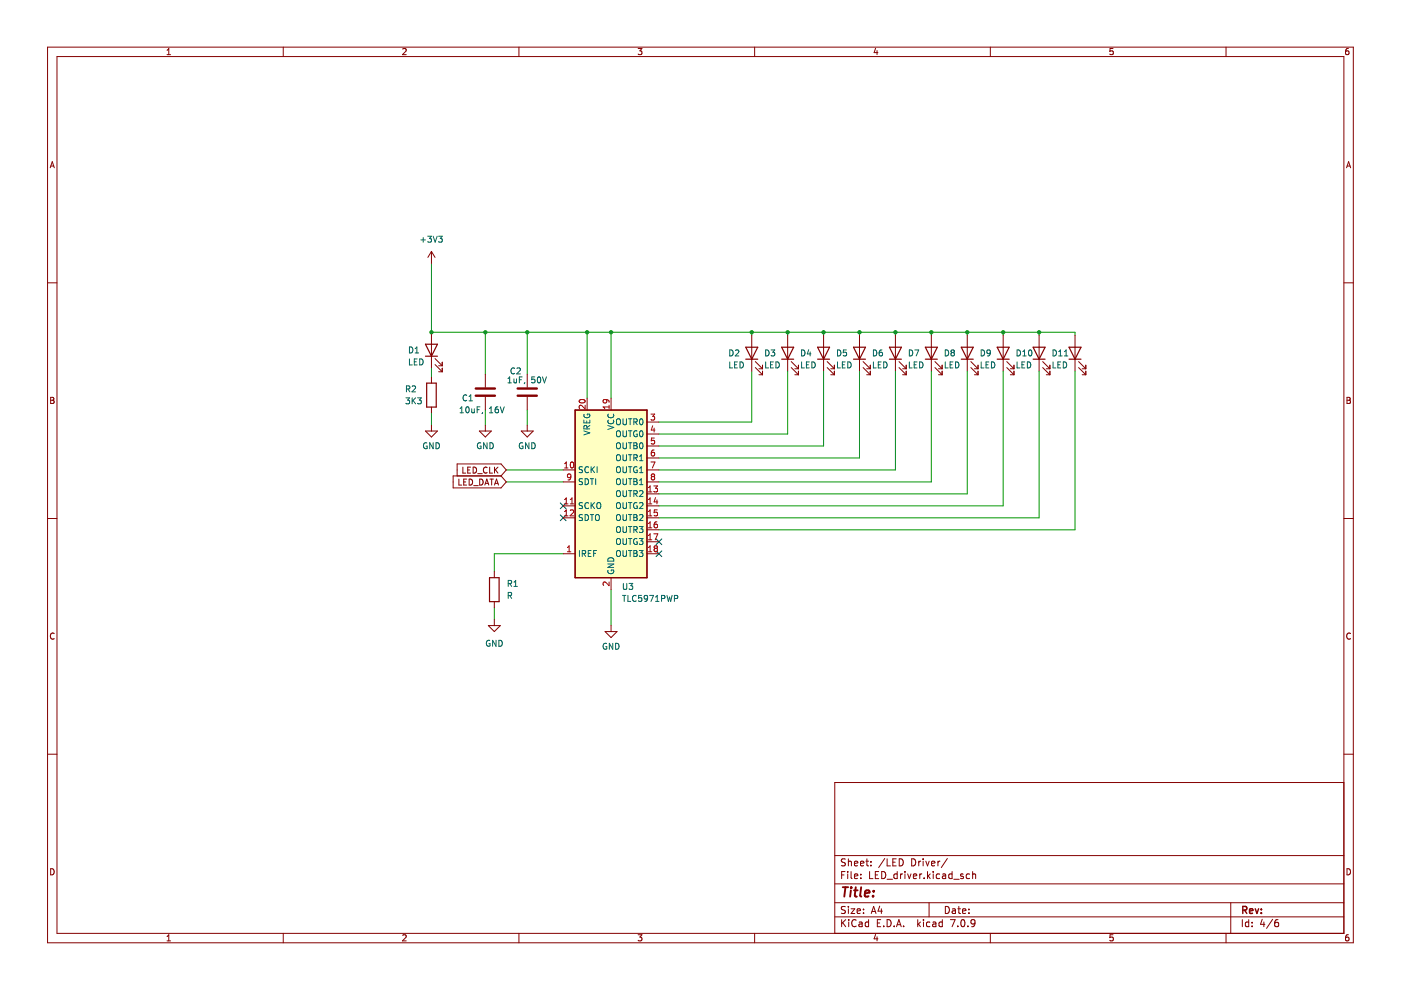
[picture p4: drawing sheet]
<svg xmlns="http://www.w3.org/2000/svg" width="297mm" height="210mm" viewBox="0 0 297 210" stroke-linecap="round" stroke-linejoin="round" font-family="sans-serif">
<g fill="none" stroke="#840000" stroke-width=".21">
<path d="M10.1 10h276.8v189.9h-276.8zM12.1 12h272.8v185.9h-272.8zM35.4 11.6h.8M35.4 10.7l.4-.4v1.3M60.1 10v2M85.4 10.4l.5-.1 .2 .4-.8 .9h.8M110 10v2M135.3 10.3h.8l-.4 .5 .3 .1v.6l-.1 .1-.6-.1M160 10v2M185.6 10.2l-.3 1h.8M185.9 10.7v.9M210 10v2"/>
<path d="M236 10.3h-.6l-.1 .6 .6-.1 .1 .7-.2 .1-.5-.1M259.9 10v2M285.9 10.3h-.4l-.2 .3v.7l.2 .3 .5-.1-.1-.7h-.4l-.2 .2M10.6 35.6l.5-1.3 .4 1.3M10.8 35.2h.6M285.5 35.6l.4-1.3 .5 1.3M285.6 35.2h.6M10.1 60h2M284.9 60h2M10.7 84.2h.5l.2 .3-.2 .4 .2 .1 .1 .3-.3 .2h-.5zM10.7 84.9h.5M285.6 84.2h.4l.3 .3-.3 .4 .3 .1v.3l-.2 .2h-.5z"/>
<path d="M285.6 84.9h.4M10.1 109.9h2M284.9 109.9h2M11.5 134.3a.58 .58 0 0 0-.8 .6 .58 .58 0 0 0 .8 .5M286.3 134.3a.58 .58 0 0 0-.8 .6 .58 .58 0 0 0 .8 .5M10.1 159.9h2M284.9 159.9h2M284.9 165.9h-107.9v32M10.7 184.2a.66 .66 0 0 1 .8 .6 .66 .66 0 0 1-.8 .7zM35.4 198.6l.4-.4v1.3M35.4 199.5h.8M60.1 197.9v2"/>
<path d="M85.4 198.3l.5-.1 .2 .4-.8 .9h.8M110 197.9v2M135.3 198.2h.8l-.4 .5 .3 .1v.6l-.1 .1-.6-.1M160 197.9v2M177 194.4h107.9M177 191.4h107.9M177 187.4h107.9M177 181.4h107.9M178.4 195v1.5M178.4 185.5h.5M178.7 195.6l.6 .9M179.2 184.8h-.8v1.5"/>
<path d="M179.2 192.3l-.5-.1-.3 .1v.5l.7 .2 .1 .4-.3 .3-.5-.1M179.2 182.2l-.5-.1-.3 .1v.5l.7 .2 .1 .4-.3 .3-.5-.1M179.3 195l-.9 .8M179.7 184.8v.1M179.7 185.3v1M179.9 182.1v1.5M179.9 192.2v.1M179.9 192.7v1M179.9 182.7l.2-.1 .3 .1 .1 .9M179.9 195v.1M179.9 195.5v1M180.4 192.7h.8l-.8 1h.8"/>
<path d="M180.4 184.8v1.3l.3 .2M181.2 185.8l.7-.2-.1-.2-.4-.1-.2 .2v.7h.6M181.2 183.1l.7-.2-.1-.2-.4-.1-.2 .2v.7h.6M181.5 195.1a.71 .71 0 0 0-1 .5 .71 .71 0 0 0 .7 .9l.3-.2M181.7 193.2l.7-.2v-.2l-.5-.1-.2 .2 .1 .7h.6M182.2 195.6h.5l.1 .9M182.4 183.1l.8-.2-.1-.2-.4-.1-.3 .2 .1 .7h.6M182.5 186.1v.2M182.5 185.4v.1M182.8 195.8l-.5 .1-.2 .2 .2 .4 .5-.1M183.1 193.5v.2M183.1 192.8v.1"/>
<path d="M183.6 182.6h.6M183.8 182.1v1.3l.4 .2M184.2 195.6l-.5-.1-.3 .3 .2 .6h.6M184.2 195v1.5M184.4 184.8v1.5h.7M184.7 183.4v.2M184.7 182.7v.1M184.7 193.7l.5-1.5 .5 1.5M184.9 193.3h.7M185.6 185.5h.5M185.6 198.1l-.3 1h.8M185.9 198.6v.9"/>
<path d="M186 195.7h.5M186.3 184.8h-.7v1.5h.7M186.5 192.1l-.3 1.1h.9M186.7 195h-.7v1.5h.7M186.9 192.7v1M186.9 184.8a.76 .76 0 0 1 .9 .7 .76 .76 0 0 1-.9 .8zM187.4 196.3v.2M187.6 182l-1.3 1.9M188.1 195a.76 .76 0 0 1 .8 .7 .76 .76 0 0 1-.8 .8zM188.1 182.1v1.5h.7M188.1 186.4h1.1M189.3 182.8h.5"/>
<path d="M189.6 196.3v.2M190 182.1h-.7v1.5h.7M190.1 196.5l.5-1.5 .5 1.5M190.2 196.1h.7M190.2 185.4l-.4-.1-.3 .3 .2 .6h.5M190.2 184.8v1.5M190.7 182.1a.76 .76 0 0 1 .8 .7 .76 .76 0 0 1-.8 .8zM190.9 185.3v1M191.4 185.3l-.5 .3M191.6 196.3v.2M191.9 184.8v.1M191.9 185.3v1"/>
<path d="M192.4 185.3l.4 1 .4-1M193.3 182.1a.76 .76 0 0 1 .9 .7 .76 .76 0 0 1-.9 .8zM193.7 185.8l.7-.2-.1-.2-.4-.1-.2 .2v.7h.6M194.6 195v1.5M194.7 195.9l.5 .6M194.8 182.6v1M195 185.3v1M195.2 195.5l-.6 .6M195.2 182.6l-.4 .3M195.4 185.3l-.4 .3M195.7 182.1v.1M195.7 182.6v1"/>
<path d="M195.8 195v.1M195.8 195.5v1M195.9 186.1v.2M196.3 182.6l.3 1 .4-1M196.6 184.8v1.5M196.8 185.7l.4 .6M197 191.4v3M197.1 195.6l-.4-.1-.3 .3 .2 .6h.5M197.2 185.3l-.6 .6M197.5 183.1l.7-.2-.1-.2-.4-.1-.2 .2 .1 .7h.5M197.8 195.6h.6v.9M197.9 184.8v.1"/>
<path d="M197.9 185.3v1M198.4 195.8l-.5 .1-.2 .2 .2 .4 .5-.1M198.9 182.6v1M199.2 185.4l-.4-.1-.3 .3 .1 .6h.6M199.3 182.6l-.4 .3M199.8 195.6l-.4-.1-.3 .3 .1 .6h.6M199.8 195v1.5M199.9 185.4h.5l.1 .9M200.4 192.2a.76 .76 0 0 1 .9 .7 .76 .76 0 0 1-.9 .8zM200.5 185.6l-.5 .1-.2 .2 .2 .4 .5-.1M200.9 182l-1.3 1.9M201.5 195h1l-.6 1.5"/>
<path d="M201.9 184.8v1.5M201.9 185.4l-.5-.1-.3 .3 .2 .6h.6M201.9 192.8h.6l.1 .9M202.2 186.4h1.2M202.6 193l-.5 .1-.2 .2 .2 .4 .5-.1M203.1 192.7h.5M203.1 196.3v.2M203.3 192.2v1.3l.3 .2M203.9 195.1l.2-.1a.8 .8 0 0 1 .5 .7 .8 .8 0 0 1-.5 .8l-.4-.6zM204.1 193.2l.7-.2-.1-.2-.4-.1-.2 .2v.7h.6M204.2 185.4l-.3-.1-.3 .2 .1 .2 .5 .2v.3h-.6M205.2 196.3v.2"/>
<path d="M205.4 193.5v.2M205.4 192.8v.1M205.6 185.4l-.5-.1-.2 .3 .1 .6h.6M206.2 185.4l.2-.1 .4 .1 .1 .9M206.2 184.8v1.5M206.7 195.6l-.3 .3h-.3l-.2-.3v-.3l.2-.3 .5 .1 .1 .2a1 1 0 0 1-.4 1.2h-.3M210 197.9v2M236 198.2h-.6l-.1 .6 .6-.1 .1 .7-.2 .1-.5-.1M259.9 197.9v2M260.9 191.4v6.5M263.4 195v1.5M264.8 195.6l-.5-.1-.3 .3 .2 .6h.6"/>
<path d="M264.8 195v1.5M265.5 196.3v.2M265.5 195.6v.1M267.6 194.9l-.3 1.1h.9M268 195.5v1M269.8 194.9l-1.3 1.9M271 195l-.5 .1a1.01 1.01 0 0 0 0 1.4l.5-.2 .1-.5-.3-.2h-.4l-.1 .2M285.6 184.2a.66 .66 0 0 1 .7 .6 .66 .66 0 0 1-.7 .7zM285.9 198.2l-.4 .1-.2 .2v.7l.2 .3 .5-.1-.1-.7h-.4l-.2 .2"/>
</g>
<path d="M263.5 193l.7-.1 .2-.2-.1-.4-.8-.1v1.5M263.9 193l.5 .7M264.9 193.2l.7-.2v-.3h-.5l-.2 .2 .1 .7h.6M266.1 192.7l.4 1 .4-1M267.4 193.5v.2M267.4 192.7v.2" fill="none" stroke="#840000" stroke-width=".3"/>
<path d="M178.7 188.1h1.1M179.3 188.1l-.3 2M180.4 188.8l-.2 1.3M180.5 188.1v.2M181.1 188.8h.7M181.4 188.1l-.2 1.7 .1 .2 .4 .1M182.6 188.1l-.2 1.7 .2 .3M183.4 189.4l.9-.2v-.3h-.8l-.2 .9 .3 .3 .6-.1M185.1 189.9v.2M185.2 188.9v.2" fill="none" stroke="#840000" stroke-width=".4"/>
<path d="M121.9 86.9h15.3v35.6h-15.3z" fill-rule="evenodd" fill="#ffffc2"/>
<g fill="none" stroke="#840000" stroke-width=".25">
<path d="M90.2 75.5h2.5M90.2 73h2.5l-1.2 2.5zM158.1 76.2h2.6M158.1 73.6h2.6l-1.3 2.6zM165.7 76.2h2.6M165.7 73.6h2.6l-1.3 2.6zM173.3 76.2h2.6M173.3 73.6h2.6l-1.3 2.6zM181 76.2h2.5M181 73.6h2.5l-1.3 2.6zM188.6 76.2h2.5M188.6 73.6h2.5l-1.3 2.6z"/>
<path d="M196.2 76.2h2.5M196.2 73.6h2.5l-1.2 2.6zM203.8 76.2h2.5M203.8 73.6h2.5l-1.2 2.6zM211.4 76.2h2.6M211.4 73.6h2.6l-1.3 2.6zM219 76.2h2.6M219 73.6h2.6l-1.3 2.6zM226.7 76.2h2.5M226.7 73.6h2.5l-1.3 2.6zM90.5 81.2h2v5.1h-2zM121.9 86.9h15.3v35.6h-15.3z"/>
<path d="M103.8 122.5h2v5.1h-2z"/>
</g>
<path d="M118.8 106.6l1.2 1.3M118.8 109.2l1.2 1.2M120 106.6l-1.2 1.3M120 109.2l-1.2 1.2M139.1 116.8l1.2 1.2M139.1 114.3l1.2 1.2M140.3 116.8l-1.2 1.2M140.3 114.3l-1.2 1.2" fill="none" stroke="#000084" stroke-width=".21"/>
<g fill="none" stroke="#009600" stroke-width=".21">
<path d="M91.5 55.8v14.6h136.4v.7M91.5 78.1v1.9M102.9 70.4v8.9M111.8 70.4v8.9M124.5 70.4v14M129.6 70.4v14M159.4 78.7v10.8h-19.7M159.4 70.4v.7M167 78.7v13.3h-27.3M167 70.4v.7M174.6 78.7v15.9h-34.9M174.6 70.4v.7"/>
<path d="M182.2 70.4v.7M182.2 78.7v18.4h-42.5M189.8 70.4v.7M189.8 78.7v20.9h-50.1M197.5 78.7v23.5h-57.8M197.5 70.4v.7M205.1 70.4v.7M205.1 78.7v26h-65.4M212.7 70.4v.7M212.7 78.7v28.6h-73M220.3 78.7v31.1h-80.6M220.3 70.4v.7"/>
<path d="M227.9 78.7v33.6h-88.2M91.5 87.6v2.5M102.9 86.9v3.2M107.3 99.6h12.1M111.8 86.9v3.2M107.3 102.2h12.1M119.4 117.4h-14.6v3.8M104.8 128.8v2.6M129.6 125v7.6"/>
</g>
<g fill="none" stroke="#840000" stroke-width=".21">
<path d="M91.5 53.3v2.5M91.5 53.3l-.8 1.3M91.5 53.3l.7 1.3M91.5 70.4v7.7M91.5 80v1.2M92.2 77.3l1.6 1.5M92.2 76l1.6 1.6M93 78.8h.8M93 77.6h.8M93.8 76.8v.8M93.8 78.1v.7M102.9 79.3v2.8"/>
<path d="M111.8 79.3v2.8M159.4 71.1v7.6M160.1 77.9l1.6 1.6M160.1 76.7l1.6 1.5M160.9 79.5h.8M160.9 78.2h.8M161.7 77.4v.8M161.7 78.7v.8M167 71.1v7.6M167.8 77.9l1.5 1.6M167.8 76.7l1.5 1.5M168.5 79.5h.8"/>
<path d="M168.5 78.2h.8M169.3 77.4v.8M169.3 78.7v.8M174.6 71.1v7.6M175.4 77.9l1.5 1.6M175.4 76.7l1.5 1.5M176.1 79.5h.8M176.1 78.2h.8M176.9 77.4v.8M176.9 78.7v.8M182.2 71.1v7.6M183 77.9l1.5 1.6"/>
<path d="M183 76.7l1.5 1.5M183.8 79.5h.7M183.8 78.2h.7M184.5 77.4v.8M184.5 78.7v.8M189.8 71.1v7.6M190.6 77.9l1.5 1.6M190.6 76.7l1.5 1.5M191.4 79.5h.7M191.4 78.2h.7M192.1 77.4v.8M192.1 78.7v.8"/>
<path d="M197.5 71.1v7.6M198.2 77.9l1.5 1.6M198.2 76.7l1.5 1.5M199 79.5h.7M199 78.2h.7M199.7 77.4v.8M199.7 78.7v.8M205.1 71.1v7.6M205.8 77.9l1.6 1.6M205.8 76.7l1.6 1.5M206.6 79.5h.8M206.6 78.2h.8"/>
<path d="M207.4 77.4v.8M207.4 78.7v.8M212.7 71.1v7.6M213.5 77.9l1.5 1.6M213.5 76.7l1.5 1.5M214.2 79.5h.8M214.2 78.2h.8M215 77.4v.8M215 78.7v.8M220.3 71.1v7.6M221.1 77.9l1.5 1.6M221.1 76.7l1.5 1.5"/>
<path d="M221.8 79.5h.8M221.8 78.2h.8M222.6 77.4v.8M222.6 78.7v.8M227.9 71.1v7.6M228.7 77.9l1.5 1.6M228.7 76.7l1.5 1.5M229.4 79.5h.8M229.4 78.2h.8M230.2 77.4v.8M230.2 78.7v.8M90.2 91.4h2.5l-1.2 1.3z"/>
<path d="M91.5 86.3v1.3M91.5 90.1v1.3M98.1 99v1.3h.6M99.2 99.6h.4M99.8 99h-.6v1.3h.6M100.3 99a.64 .64 0 0 1 .7 .7 .64 .64 0 0 1-.7 .6zM101.6 91.4h2.6l-1.3 1.3zM102.9 84.2v2.7M102.9 90.1v1.3M103.3 99.2a.56 .56 0 0 0-.8 .5 .56 .56 0 0 0 .8 .5M103.8 99v1.3h.6M104.8 99v1.3"/>
<path d="M105 99.6l.6 .7M105.6 99l-.8 .8M110.5 91.4h2.6l-1.3 1.3zM111.8 84.2v2.7M111.8 90.1v1.3M119.4 99.6h2.5M124.5 84.4v2.5M129.6 84.4v2.5M137.2 99.6h2.5M137.2 89.5h2.5M137.2 92h2.5M137.2 94.6h2.5"/>
<path d="M137.2 97.1h2.5M96.1 100.9h10.1l1.1 1.3-1.1 1.2h-10.1zM96.9 100.9v-2.5h9.3l1.1 1.2-1.1 1.3M97.3 101.6v1.2h.6M98.3 102.2h.4M98.9 101.6h-.6v1.2h.6M99.5 101.6a.64 .64 0 0 1 .7 .6 .64 .64 0 0 1-.7 .6zM100.4 103h1M101.3 100.4h.9M101.7 101.6a.64 .64 0 0 1 .7 .6 .64 .64 0 0 1-.7 .6zM102.8 102.8l.4-1.2 .4 1.2M102.9 102.5h.6"/>
<path d="M103.9 101.6h.7M104.2 101.6v1.2M104.8 102.8l.5-1.2 .4 1.2M105 102.5h.6M119.4 102.2h2.5M119.4 107.3h2.5M119.4 109.8h2.5M119.4 117.4h2.5M137.2 102.2h2.5M137.2 104.7h2.5M137.2 107.3h2.5M137.2 109.8h2.5"/>
<path d="M137.2 112.3h2.5M137.2 114.9h2.5M137.2 117.4h2.5M103.5 132.6h2.6l-1.3 1.3zM104.8 121.2v1.3M104.8 127.6v1.2M104.8 131.4v1.2M128.3 133.9h2.5l-1.2 1.3zM129.6 122.5v2.5M129.6 132.6v1.3"/>
</g>
<g fill="none" stroke="#006464" stroke-width=".21">
<path d="M89.2 50.9h1M89.7 50.4v1M90.7 50.1h.8l-.4 .5 .3 .1v.5l-.2 .2-.5-.2M91.8 50.1l.5 1.3 .4-1.3M93 50.1h.8l-.4 .5 .3 .1v.5l-.2 .2-.5-.2M86.8 73.6a.64 .64 0 0 1 .7 .6 .64 .64 0 0 1-.7 .6zM86.8 76.1v1.3h.6M87.8 76.7h.5M88 74.8h.7M88 73.9l.4-.3v1.2M88.4 76.1h-.6v1.3h.6M89 76.1a.64 .64 0 0 1 .7 .6 .64 .64 0 0 1-.7 .7z"/>
<path d="M109.1 78.1a.56 .56 0 0 0-.8 .5 .56 .56 0 0 0 .8 .6M109.6 78.1l.5-.1 .2 .4-.8 .9h.8M110.7 79.9h-.6v1.3M113.4 79.9h-.6l-.1 .6h.6l.1 .6-.2 .1-.5-.1M115 79.9l.4 1.3 .5-1.3M154.7 74.2a.64 .64 0 0 1 .8 .6 .64 .64 0 0 1-.8 .7zM154.7 76.7v1.3h.6M155.7 77.3h.5M155.9 74.3l.5-.1 .3 .4-.8 .9h.8M156.4 76.7h-.7v1.3h.7M156.9 76.7a.64 .64 0 0 1 .7 .7 .64 .64 0 0 1-.7 .6zM162.3 74.2a.64 .64 0 0 1 .8 .6 .64 .64 0 0 1-.8 .7z"/>
<path d="M162.3 76.7v1.3h.6M163.4 77.3h.4M163.5 74.2h.8l-.5 .5 .4 .1v.5l-.2 .2-.5-.2M164 76.7h-.6v1.3h.6M164.5 76.7a.64 .64 0 0 1 .7 .7 .64 .64 0 0 1-.7 .6zM170 74.2a.64 .64 0 0 1 .7 .6 .64 .64 0 0 1-.7 .7zM170 76.7v1.3h.6M171 77.3h.4M171.5 74.1l-.3 .9h.7M171.6 76.7h-.6v1.3h.6M171.8 74.6v.9M172.1 76.7a.64 .64 0 0 1 .8 .7 .64 .64 0 0 1-.8 .6z"/>
<path d="M177.6 74.2a.64 .64 0 0 1 .7 .6 .64 .64 0 0 1-.7 .7zM177.6 76.7v1.3h.6M178.6 77.3h.4M179.2 76.7h-.6v1.3h.6M179.4 74.2h-.6v.6l.6-.1v.6l-.1 .2-.5-.2M179.7 76.7a.64 .64 0 0 1 .8 .7 .64 .64 0 0 1-.8 .6zM185.2 74.2a.64 .64 0 0 1 .7 .6 .64 .64 0 0 1-.7 .7zM185.2 76.7v1.3h.6M186.2 77.3h.4M186.8 76.7h-.6v1.3h.6M187 74.2l-.4 .1-.1 .2-.1 .7 .2 .3 .5-.2-.1-.6h-.4l-.2 .2M187.4 76.7a.64 .64 0 0 1 .7 .7 .64 .64 0 0 1-.7 .6z"/>
<path d="M192.8 74.2a.64 .64 0 0 1 .7 .6 .64 .64 0 0 1-.7 .7zM192.8 76.7v1.3h.6M193.8 77.3h.4M193.9 74.2h.9l-.6 1.3M194.4 76.7h-.6v1.3h.6M195 76.7a.64 .64 0 0 1 .7 .7 .64 .64 0 0 1-.7 .6zM200.4 74.2a.64 .64 0 0 1 .7 .6 .64 .64 0 0 1-.7 .7zM200.4 76.7v1.3h.6M201.4 77.3h.5M201.9 74.7l-.3-.2 .3-.3h.2l.2 .2-.2 .3M201.9 74.7l-.3 .3 .1 .3 .2 .2 .3-.1 .1-.2v-.2l-.2-.3M201.9 74.7h.2"/>
<path d="M202 76.7h-.6v1.3h.6M202.6 76.7a.64 .64 0 0 1 .7 .7 .64 .64 0 0 1-.7 .6zM208 74.2a.64 .64 0 0 1 .8 .6 .64 .64 0 0 1-.8 .7zM208 76.7v1.3h.6M209.1 77.3h.4M209.7 76.7h-.6v1.3h.6M210 74.7l-.3 .3-.3-.1-.1-.6 .4-.1 .3 .2-.1 .8-.2 .2-.3 .1M210.2 76.7a.64 .64 0 0 1 .7 .7 .64 .64 0 0 1-.7 .6zM215.6 74.2a.64 .64 0 0 1 .8 .6 .64 .64 0 0 1-.8 .7zM215.6 76.7v1.3h.6M216.7 77.3h.4M216.9 75.5h.7"/>
<path d="M216.9 74.6l.3-.4v1.3M217.3 76.7h-.6v1.3h.6M217.8 76.7a.64 .64 0 0 1 .8 .7 .64 .64 0 0 1-.8 .6zM218.2 74.3l.2-.1a.68 .68 0 0 1 .4 .6 .68 .68 0 0 1-.4 .7l-.3-.5zM223.3 74.2a.64 .64 0 0 1 .7 .6 .64 .64 0 0 1-.7 .7zM223.3 76.7v1.3h.6M224.3 77.3h.4M224.5 75.5h.7M224.5 74.6l.3-.4v1.3M224.9 76.7h-.6v1.3h.6M225.4 76.7a.64 .64 0 0 1 .8 .7 .64 .64 0 0 1-.8 .6zM225.7 75.5h.7"/>
<path d="M225.7 74.6l.3-.4v1.3M86.1 84.4h.7l-.4 .4 .4 .2v.5l-.2 .1-.5-.1M86.2 82.5l.6-.1v-.5l-.6-.1v1.3M86.5 82.5l.4 .6M87.4 84.4v1.2M87.4 81.9l.5-.1 .2 .4-.8 .9h.8M87.6 84.9l.5 .7M88.1 84.4l-.7 .7M88.5 84.4h.8l-.4 .4 .4 .2v.5l-.2 .1-.6-.1M90.5 93.9a.58 .58 0 0 0-.7 .6 .58 .58 0 0 0 .8 .5v-.4h-.3M91.8 93.9v1.2l-.7-1.2v1.2M92.4 93.9a.64 .64 0 0 1 .8 .6 .64 .64 0 0 1-.8 .6z"/>
<path d="M97.5 87.5h.8M97.5 86.6l.4-.3v1.2M98.9 86.4l.2-.1a.68 .68 0 0 1 .4 .6 .68 .68 0 0 1-.4 .6l-.4-.5zM99 83.8a.56 .56 0 0 0-.8 .6 .56 .56 0 0 0 .8 .5M99.4 85h.8M99.4 84.1l.4-.4v1.3M100 86.7l.1 .8 .5-.1M100.6 86.7v.8M101.2 86.9h.4M101.8 86.3h-.6v1.2M101.9 93.9a.58 .58 0 0 0-.7 .6 .58 .58 0 0 0 .8 .5v-.4h-.2M102.3 87.5l-.1 .2"/>
<path d="M103.3 93.9v1.2l-.8-1.2v1.2M103.8 87.5h.7M103.8 86.6l.3-.3v1.2M103.9 93.9a.64 .64 0 0 1 .7 .6 .64 .64 0 0 1-.7 .6zM105.6 86.3h-.4l-.2 .3v.7l.2 .2 .4-.1v-.6l-.4-.1-.2 .3M106.1 86.3l.4 1.2 .4-1.2M107.7 80.3l.4-.4v1.3M107.7 81.2h.7M109 80.3v.8h.5M109.5 80.3v.9M110.1 80.5h.4M110.8 93.9a.58 .58 0 0 0-.7 .6 .58 .58 0 0 0 .8 .5v-.4h-.3"/>
<path d="M111.3 81.1l-.2 .3M112.1 93.9v1.2l-.7-1.2v1.2M112.8 93.9a.64 .64 0 0 1 .7 .6 .64 .64 0 0 1-.7 .6zM114 80l.2-.1a.68 .68 0 0 1 .5 .6 .68 .68 0 0 1-.5 .7l-.3-.5zM123.5 99l-.7 .1v.3l.6 .3 .1 .3-.2 .2h-.5M123.8 91.4l1.3 .4-1.3 .4M123.8 89.1v.6h1.3v-.6M123.8 87.9a.58 .58 0 0 0 .6 .7 .58 .58 0 0 0 .5-.8h-.4v.2M124.4 89.2v.5M124.5 90.9l-.1-.6h-.5l-.1 .6h1.3M124.8 99.1a.56 .56 0 0 0-.8 .5 .56 .56 0 0 0 .8 .5M125.1 90.2l-.6 .4"/>
<path d="M125.3 98.9v1.3M125.5 99.5l.6 .7M126.1 98.9l-.8 .8M126.6 98.9v1.3M128.9 90.2l1.2 .4-1.2 .5M129 89.1a.56 .56 0 0 0 .5 .8 .56 .56 0 0 0 .5-.8M129 87.8a.56 .56 0 0 0 .5 .8 .56 .56 0 0 0 .5-.8M130.8 89l.2-.2a.43 .43 0 0 1 .5 .4v.4a.42 .42 0 0 1-.4 .5 .42 .42 0 0 1-.4-.5zM130.8 94.1l.2-.2a.43 .43 0 0 1 .5 .4v.4a.42 .42 0 0 1-.4 .5 .42 .42 0 0 1-.4-.5zM130.8 91.5l.2-.2a.43 .43 0 0 1 .5 .5v.4a.42 .42 0 0 1-.4 .4 .42 .42 0 0 1-.4-.4zM130.9 99l.1-.1a.43 .43 0 0 1 .5 .5v.4a.42 .42 0 0 1-.4 .4 .42 .42 0 0 1-.4-.4zM130.9 96.5l.1-.1a.43 .43 0 0 1 .5 .4v.5a.42 .42 0 0 1-.4 .4 .42 .42 0 0 1-.4-.4z"/>
<path d="M132.1 93.9v1l.2 .2h.4l.1-.2v-1M132.1 96.4v1l.2 .3 .4-.1 .1-.2v-1M132.1 98.9v1.1l.2 .2h.4l.1-.2v-1.1M132.1 88.8v1l.2 .3 .4-.1 .1-.2v-1M132.1 91.3v1.1l.2 .2 .4-.1 .1-.1v-1.1M133.2 93.9h.8M133.2 98.9h.8M133.2 88.8h.8M133.2 91.3h.8M133.2 96.4h.8M133.6 88.8v1.3M133.6 91.3v1.3"/>
<path d="M133.6 93.9v1.2M133.6 96.4v1.3M133.6 98.9v1.3M134.4 97.1l.6-.1 .1-.5-.7-.1v1.3M134.4 93.9h.4l.3 .2-.3 .4 .3 .1v.3l-.2 .2h-.5zM134.4 89.5l.6-.1 .1-.5-.7-.1v1.3M134.4 94.5h.4M134.7 89.5l.4 .6M134.7 97.1l.4 .6M135.1 99a.58 .58 0 0 0-.8 .6 .58 .58 0 0 0 .8 .5v-.4h-.2M135.1 91.4a.58 .58 0 0 0-.8 .6 .58 .58 0 0 0 .8 .5v-.4h-.2M135.6 96.8l.4-.4v1.3"/>
<path d="M135.6 99.3l.4-.4v1.3M135.6 97.7h.7M135.7 94l.2-.1a.68 .68 0 0 1 .4 .6 .68 .68 0 0 1-.4 .6l-.3-.4zM135.7 88.9l.2-.1a.68 .68 0 0 1 .4 .6 .68 .68 0 0 1-.4 .7l-.3-.5zM135.7 91.5l.2-.2a.68 .68 0 0 1 .4 .7 .68 .68 0 0 1-.4 .6l-.3-.5zM122.8 116.7v1.3M123.5 117.4l.6-.1v-.5l-.6-.1v1.3M123.5 109.2h-.7v.4l.6 .2 .1 .3-.2 .3-.5-.1M123.5 101.5l-.7 .1v.4l.6 .2 .1 .3-.2 .3-.5-.1M123.5 106.6l-.7 .1v.3l.6 .3 .1 .3-.2 .2h-.5M123.8 117.4l.4 .6M124.1 109.1a.64 .64 0 0 1 .7 .6 .64 .64 0 0 1-.7 .7z"/>
<path d="M124.1 101.5a.64 .64 0 0 1 .7 .6 .64 .64 0 0 1-.7 .7zM124.7 117.3h.4M124.8 106.7a.56 .56 0 0 0-.8 .5 .56 .56 0 0 0 .8 .5M125.1 109.1h.8M125.1 101.5h.8M125.3 106.6v1.2M125.3 116.7h-.6v1.3h.6M125.5 101.5v1.3M125.5 109.1v1.3M125.5 107.1l.6 .7M125.9 117.3h.4M126.1 106.6l-.8 .7"/>
<path d="M126.3 109.3l.2-.2a.43 .43 0 0 1 .6 .4v.4a.42 .42 0 0 1-.4 .5 .42 .42 0 0 1-.5-.5zM126.3 101.5v1.3M126.5 116.7h-.6v1.3M126.6 106.7l.2-.1a.43 .43 0 0 1 .6 .4v.4a.42 .42 0 0 1-.4 .5 .42 .42 0 0 1-.5-.5zM128.9 119.6h1.2l-1.2 .7h1.2M128.9 118.5a.68 .68 0 0 1 .8-.2 .68 .68 0 0 1 .4 .7h-1.2zM130.8 106.7l.2-.1a.43 .43 0 0 1 .5 .4v.4a.42 .42 0 0 1-.4 .5 .42 .42 0 0 1-.4-.5zM130.8 109.3l.2-.2a.43 .43 0 0 1 .5 .4v.4a.42 .42 0 0 1-.4 .5 .42 .42 0 0 1-.4-.5zM130.8 111.8l.2-.2a.43 .43 0 0 1 .5 .5v.4a.42 .42 0 0 1-.4 .4 .42 .42 0 0 1-.4-.4zM130.8 114.4l.2-.2a.43 .43 0 0 1 .5 .4v.4a.42 .42 0 0 1-.4 .5 .42 .42 0 0 1-.4-.5zM130.8 116.9l.2-.2a.43 .43 0 0 1 .5 .4v.5a.42 .42 0 0 1-.4 .4 .42 .42 0 0 1-.4-.4zM130.9 101.5h.1a.43 .43 0 0 1 .5 .4v.4a.42 .42 0 0 1-.4 .5 .42 .42 0 0 1-.4-.5z"/>
<path d="M130.9 104.1l.1-.1a.43 .43 0 0 1 .5 .4v.5a.42 .42 0 0 1-.4 .4 .42 .42 0 0 1-.4-.4zM132.1 101.5v1l.2 .3 .4-.1 .1-.2v-1M132.1 116.7v1l.2 .3 .4-.1 .1-.2v-1M132.1 104v1.1l.2 .2 .4-.1 .1-.1v-1.1M132.1 106.6v1l.2 .2h.4l.1-.2v-1M132.1 109.1v1l.2 .3 .4-.1 .1-.2v-1M132.1 111.6v1.1l.2 .2h.4l.1-.2v-1.1M132.1 114.2v1l.2 .2h.4l.1-.2v-1M133.2 104h.8M133.2 106.6h.8M133.2 109.1h.8M133.2 111.6h.8"/>
<path d="M133.2 114.2h.8M133.2 116.7h.8M133.2 101.5h.8M133.6 101.5v1.3M133.6 104v1.3M133.6 106.6v1.2M133.6 109.1v1.3M133.6 111.6v1.3M133.6 114.2v1.2M133.6 116.7v1.3M134.4 104.7l.6-.1 .1-.5-.7-.1v1.3M134.4 101.5h.4l.3 .2-.3 .4 .3 .1v.3l-.2 .3h-.5z"/>
<path d="M134.4 109.1h.4l.3 .2-.3 .4 .3 .1v.3l-.2 .3h-.5zM134.4 112.3l.6-.1 .1-.4-.7-.2v1.3M134.4 116.7h.4l.3 .3-.3 .3 .3 .1v.3l-.2 .3h-.5zM134.4 109.7h.4M134.4 117.3h.4M134.4 102.1h.4M134.7 104.7l.4 .6M134.7 112.3l.4 .6M135.1 106.6a.58 .58 0 0 0-.8 .6 .58 .58 0 0 0 .8 .5v-.4h-.2M135.1 114.2a.58 .58 0 0 0-.8 .6 .58 .58 0 0 0 .8 .5v-.4h-.2M135.5 111.6h.8l-.4 .5 .4 .1v.6l-.2 .1-.6-.1M135.5 114.2h.8l-.4 .5 .4 .1v.5l-.2 .1-.6-.1"/>
<path d="M135.5 116.7h.8l-.4 .5 .4 .1v.6l-.2 .1-.6-.1M135.6 106.7l.5-.1 .2 .3-.8 .9h.8M135.6 100.2h.7M135.6 104.1l.5-.1 .2 .4-.8 .9h.8M135.6 109.2l.5-.1 .2 .4-.8 .9h.8M135.6 101.8l.4-.3v1.3M135.6 102.8h.7M103.8 135.8a.58 .58 0 0 0-.7 .6 .58 .58 0 0 0 .8 .5v-.4h-.2M105.2 135.8v1.2l-.8-1.2v1.2M105.8 135.8a.64 .64 0 0 1 .7 .6 .64 .64 0 0 1-.7 .6zM107.8 123.7h.6v-.5l-.6-.1v1.2M107.8 126.3l.6-.1v-.5l-.6-.1v1.3"/>
<path d="M108.1 123.7l.4 .6M108.1 126.3l.4 .6M109 124.3h.7M109 123.4l.3-.3v1.2M128.6 136.5a.58 .58 0 0 0-.7 .5 .58 .58 0 0 0 .7 .5v-.4h-.2M128.9 120.9a.58 .58 0 0 0 .6 .7 .58 .58 0 0 0 .5-.7h-.4v.2M129.9 136.4v1.3l-.7-1.3v1.3M130.5 136.4a.64 .64 0 0 1 .8 .6 .64 .64 0 0 1-.8 .7zM132 126.2h.7M132.2 123.7v1l.2 .3 .4-.1 .1-.2v-1M132.3 126.2v1.3M133.1 126.2v1.3h.6"/>
<path d="M133.4 123.7h.8l-.5 .5 .4 .1v.5l-.2 .2-.5-.2M134.9 126.4a.56 .56 0 0 0-.8 .5 .56 .56 0 0 0 .8 .5M136 126.2h-.6v.6h.6v.6l-.2 .1-.4-.1M137.3 126.8l-.2 .2h-.4l-.1-.6 .5-.2 .2 .3-.1 .7-.1 .2-.4 .1M137.7 126.2h.9l-.6 1.3M139 127.5h.7M139 126.6l.4-.4v1.3M140.3 126.9l.6-.1v-.4l-.6-.2v1.3M141.4 126.2l.3 1.3 .3-.9 .2 .9 .3-1.3M143 126.9l.6-.1v-.4l-.6-.2v1.3"/>
</g>
<path d="M100.9 83.9h4M100.9 82.4h4M109.8 83.9h4M109.8 82.4h4" fill="none" stroke="#840000" stroke-width=".51"/>
<g fill="none" stroke="#a90000" stroke-width=".21">
<path d="M119.7 99.2h.7M119.7 98.3l.4-.3v1.2M121 98.1l.2-.1a.68 .68 0 0 1 .5 .6 .68 .68 0 0 1-.5 .6l-.3-.5zM122.9 84.8a.61 .61 0 0 1 .7-.2 .61 .61 0 0 1 .4 .7 .75 .75 0 0 1-1.2-.3zM124.1 85.9v.8l-.9-.8-.4 .3 .1 .4M128.4 84.7l.3 .3-.1 .3-.6 .1-.1-.4 .2-.3 .7 .1 .3 .2v.3M129.1 85.9v.7M129.1 86.3h-1.2l.3 .3M138 98h.9l-.6 1.2M138 87.8h.8l-.4 .5 .3 .1v.5l-.1 .2-.6-.2M138.4 90.3l-.3 .9h.8M138.7 90.8v.8"/>
<path d="M138.7 95.4l-.4 .1-.2 .2v.7l.2 .3 .4-.1v-.6l-.4-.1-.2 .2M138.7 92.9h-.6v.6l.6-.1v.6l-.1 .1-.5-.1M119.7 105.9l.4-.3v1.2M119.7 108.5l.4-.4v1.3M119.7 106.8h.7M119.7 109.4h.7M120.3 117h.7M120.3 116.1l.4-.4v1.3M120.9 108.2l.5-.1 .2 .4-.7 .9h.7M120.9 106.8h.7M120.9 105.9l.4-.3v1.2M121 101l-.2 .3-.4-.1v-.6l.4-.1 .2 .2v.8l-.2 .2-.4 .1"/>
<path d="M137.5 104.3h.7M137.5 103.4l.3-.4v1.3M137.5 105.9l.3-.3v1.2M137.5 108.5l.3-.4v1.3M137.5 111l.3-.4v1.3M137.5 113.5l.3-.3v1.3M137.5 116.1l.3-.4v1.3M137.5 106.8h.7M137.5 109.4h.7M137.5 111.9h.7M137.5 114.5h.7M137.5 117h.7"/>
<path d="M138.3 101l-.2-.2 .2-.3h.3l.2 .2-.2 .3M138.3 101l-.2 .3v.3l.2 .2 .4-.1 .1-.2v-.2l-.2-.3M138.3 101h.3M138.6 103h.8l-.4 .5 .3 .1v.6l-.1 .1-.6-.1M138.6 113.2h.9l-.6 1.3M138.9 116.3l-.2-.3 .2-.3h.3l.2 .3-.2 .3M138.9 116.3l-.2 .2v.4l.2 .1 .4-.1 .1-.2v-.2l-.2-.2M138.9 116.3h.3M139 105.5l-.3 .9h.8M139.3 110.6l-.4 .1-.2 .2v.8l.2 .2 .4-.1v-.6l-.4-.1-.2 .3M139.3 106v.8M139.3 108.1h-.6v.6h.6v.6l-.1 .1-.5-.1"/>
<path d="M129.1 123.4v.8l-.9-.8-.3 .2 .1 .5"/>
</g>
<g fill="#009600">
<circle cx="220.3" cy="70.4" r=".46"/>
<circle cx="205.1" cy="70.4" r=".46"/>
<circle cx="197.5" cy="70.4" r=".46"/>
<circle cx="212.7" cy="70.4" r=".46"/>
<circle cx="159.4" cy="70.4" r=".46"/>
<circle cx="174.6" cy="70.4" r=".46"/>
<circle cx="129.6" cy="70.4" r=".46"/>
<circle cx="124.5" cy="70.4" r=".46"/>
<circle cx="91.5" cy="70.4" r=".46"/>
<circle cx="102.9" cy="70.4" r=".46"/>
<circle cx="111.8" cy="70.4" r=".46"/>
<circle cx="182.2" cy="70.4" r=".46"/>
<circle cx="189.8" cy="70.4" r=".46"/>
<circle cx="167" cy="70.4" r=".46"/>
</g>
</svg>
